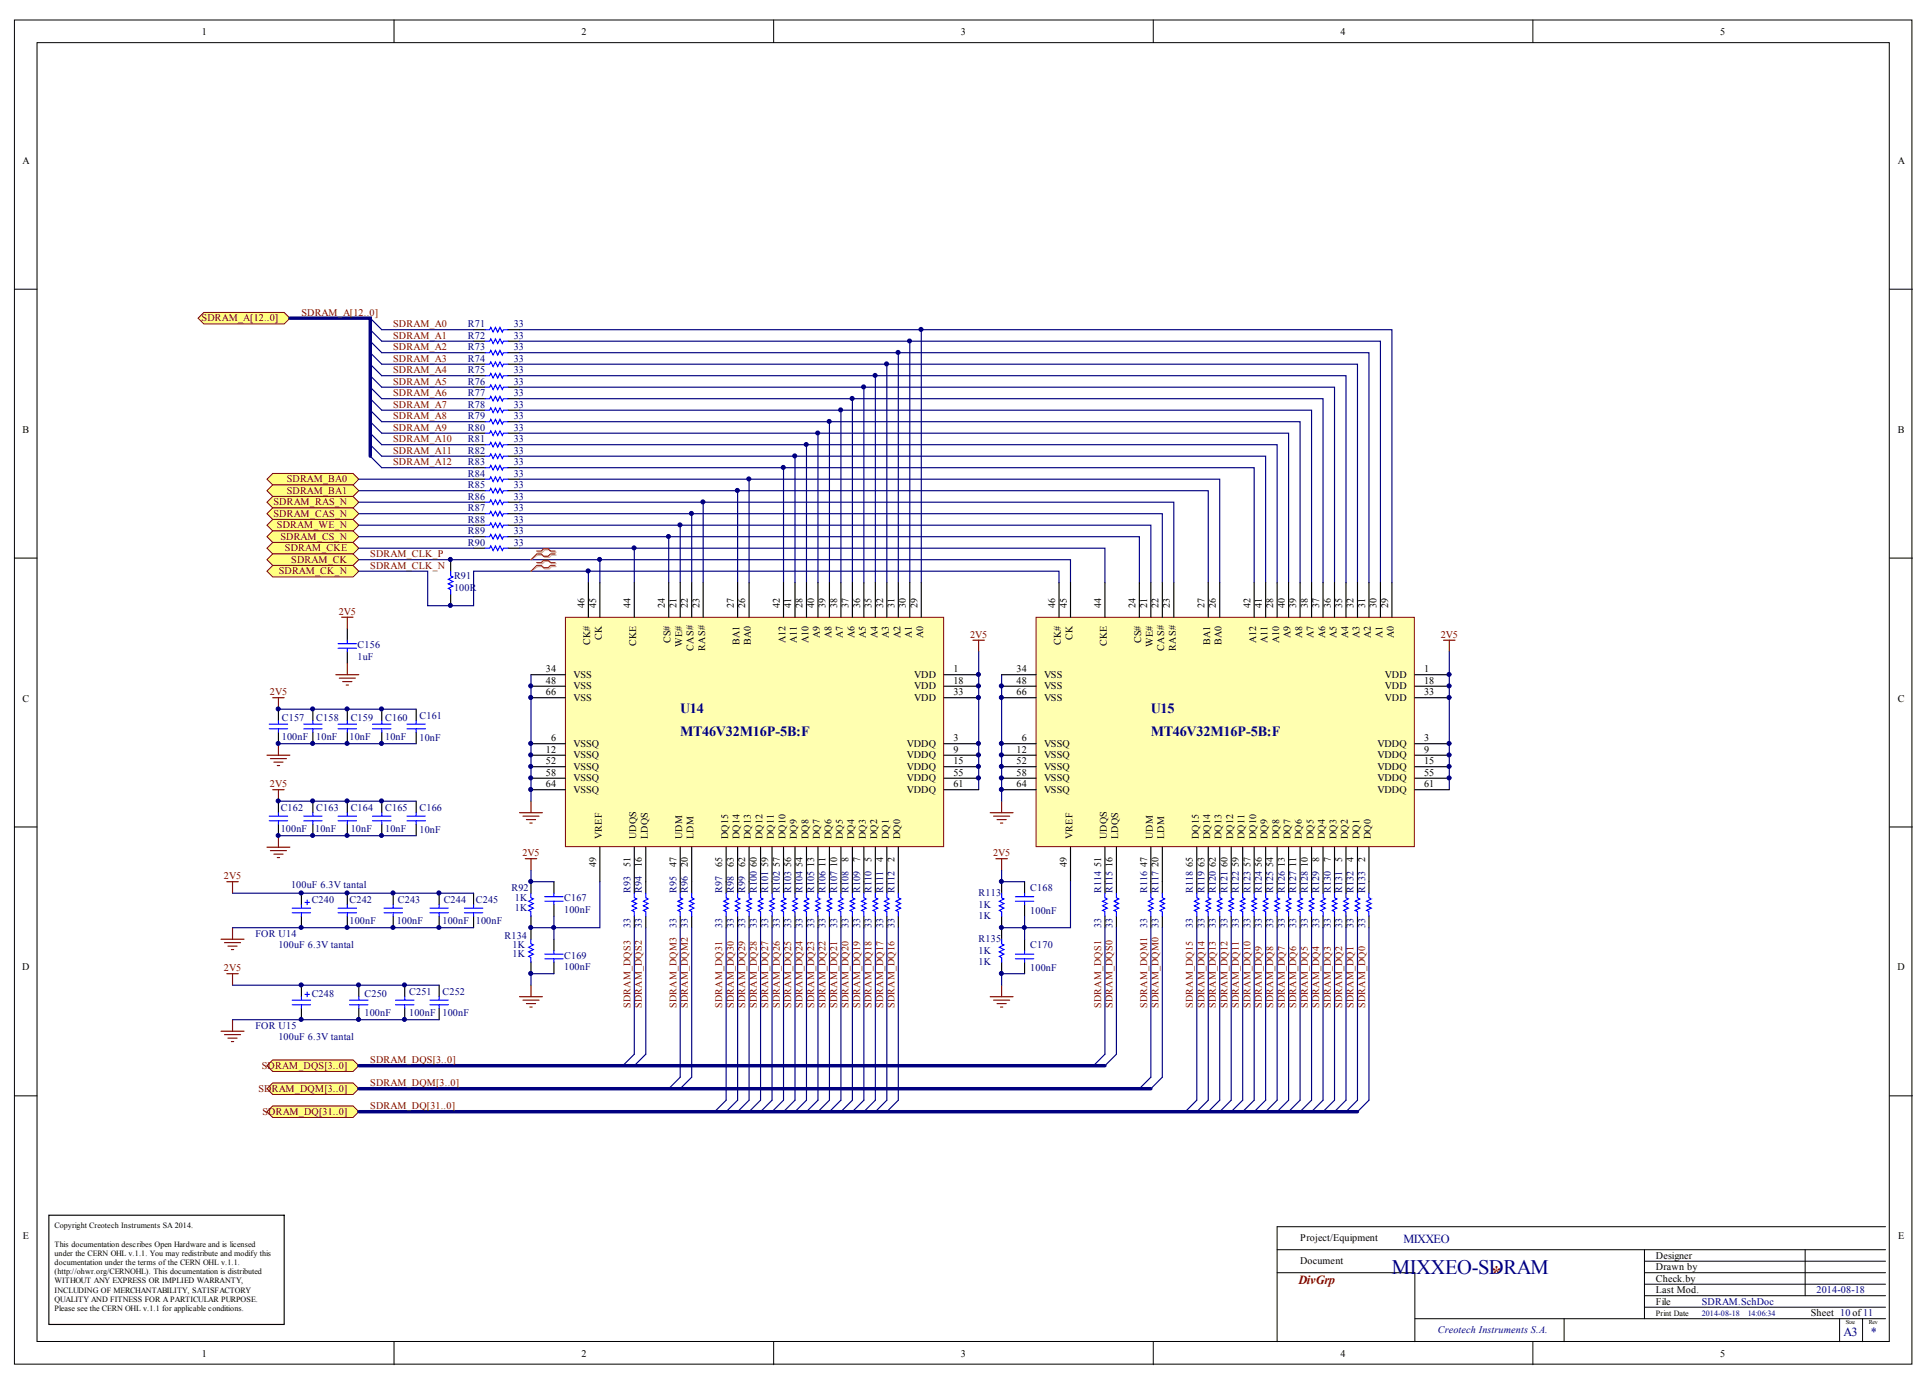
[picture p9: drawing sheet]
<svg xmlns="http://www.w3.org/2000/svg" width="283mm" height="203mm" viewBox="0 0 283 203" stroke-linecap="round" stroke-linejoin="round" font-family="sans-serif">
<defs><g id="words">
<g font-size="3" fill="#000080">
<text x="203.8" y="186.5">MI</text>
<text x="207.4" y="186.5">XXEO-SDRAM</text>
</g>
<text font-size="3" fill="#800000" x="218.2" y="187.4">*</text>
<g font-size="2.1" fill="#000080">
<text x="99.6" y="104.3">U14</text>
<text x="99.6" y="107.7">MT46V32M16P-5B:F</text>
<text x="168.5" y="104.3">U15</text>
<text x="168.5" y="107.7">MT46V32M16P-5B:F</text>
</g>
<g font-size="1.8" fill="#000080">
<text x="205.5" y="182">MIXXEO</text>
<text x="270" y="195.6">A3</text>
<text x="274" y="195.6">*</text>
</g>
<text font-size="1.8" fill="#800000" x="190.1" y="187.9">DivGrp</text>
<g font-size="1.5">
<text x="29.5" y="5.1">1</text>
<text x="85.1" y="5.1">2</text>
<text x="140.7" y="5.1">3</text>
<text x="196.3" y="5.1">4</text>
<text x="251.9" y="5.1">5</text>
<text x="3.3" y="24">A</text>
<text x="277.9" y="24">A</text>
<text x="3.3" y="63.3">B</text>
<text x="277.9" y="63.3">B</text>
<text x="85.6" y="89" transform="rotate(-90 85.6 89)">46</text>
<text x="87.3" y="89" transform="rotate(-90 87.3 89)">45</text>
<text x="92.3" y="89" transform="rotate(-90 92.3 89)">44</text>
<text x="97.4" y="89" transform="rotate(-90 97.4 89)">24</text>
<text x="99.1" y="89" transform="rotate(-90 99.1 89)">21</text>
<text x="100.7" y="89" transform="rotate(-90 100.7 89)">22</text>
<text x="102.4" y="89" transform="rotate(-90 102.4 89)">23</text>
<text x="107.5" y="89" transform="rotate(-90 107.5 89)">27</text>
<text x="109.1" y="89" transform="rotate(-90 109.1 89)">26</text>
<text x="114.2" y="89" transform="rotate(-90 114.2 89)">42</text>
<text x="115.9" y="89" transform="rotate(-90 115.9 89)">41</text>
<text x="117.5" y="89" transform="rotate(-90 117.5 89)">28</text>
<text x="119.2" y="89" transform="rotate(-90 119.2 89)">40</text>
<text x="120.9" y="89" transform="rotate(-90 120.9 89)">39</text>
<text x="122.6" y="89" transform="rotate(-90 122.6 89)">38</text>
<text x="124.3" y="89" transform="rotate(-90 124.3 89)">37</text>
<text x="125.9" y="89" transform="rotate(-90 125.9 89)">36</text>
<text x="127.6" y="89" transform="rotate(-90 127.6 89)">35</text>
<text x="129.3" y="89" transform="rotate(-90 129.3 89)">32</text>
<text x="131" y="89" transform="rotate(-90 131 89)">31</text>
<text x="132.7" y="89" transform="rotate(-90 132.7 89)">30</text>
<text x="134.4" y="89" transform="rotate(-90 134.4 89)">29</text>
<text x="154.5" y="89" transform="rotate(-90 154.5 89)">46</text>
<text x="156.2" y="89" transform="rotate(-90 156.2 89)">45</text>
<text x="161.2" y="89" transform="rotate(-90 161.2 89)">44</text>
<text x="166.3" y="89" transform="rotate(-90 166.3 89)">24</text>
<text x="168" y="89" transform="rotate(-90 168 89)">21</text>
<text x="169.7" y="89" transform="rotate(-90 169.7 89)">22</text>
<text x="171.3" y="89" transform="rotate(-90 171.3 89)">23</text>
<text x="176.4" y="89" transform="rotate(-90 176.4 89)">27</text>
<text x="178.1" y="89" transform="rotate(-90 178.1 89)">26</text>
<text x="183.1" y="89" transform="rotate(-90 183.1 89)">42</text>
<text x="184.8" y="89" transform="rotate(-90 184.8 89)">41</text>
<text x="186.5" y="89" transform="rotate(-90 186.5 89)">28</text>
<text x="188.1" y="89" transform="rotate(-90 188.1 89)">40</text>
<text x="189.8" y="89" transform="rotate(-90 189.8 89)">39</text>
<text x="191.5" y="89" transform="rotate(-90 191.5 89)">38</text>
<text x="193.2" y="89" transform="rotate(-90 193.2 89)">37</text>
<text x="194.9" y="89" transform="rotate(-90 194.9 89)">36</text>
<text x="196.6" y="89" transform="rotate(-90 196.6 89)">35</text>
<text x="198.2" y="89" transform="rotate(-90 198.2 89)">32</text>
<text x="199.9" y="89" transform="rotate(-90 199.9 89)">31</text>
<text x="201.6" y="89" transform="rotate(-90 201.6 89)">30</text>
<text x="203.3" y="89" transform="rotate(-90 203.3 89)">29</text>
<text x="86.4" y="94.4" transform="rotate(-90 86.4 94.4)">CK#</text>
<text x="88.1" y="93.6" transform="rotate(-90 88.1 93.6)">CK</text>
<text x="93.2" y="94.6" transform="rotate(-90 93.2 94.6)">CKE</text>
<text x="98.2" y="94.2" transform="rotate(-90 98.2 94.2)">CS#</text>
<text x="99.9" y="94.7" transform="rotate(-90 99.9 94.7)">WE#</text>
<text x="101.6" y="95.3" transform="rotate(-90 101.6 95.3)">CAS#</text>
<text x="103.3" y="95.3" transform="rotate(-90 103.3 95.3)">RAS#</text>
<text x="108.3" y="94.4" transform="rotate(-90 108.3 94.4)">BA1</text>
<text x="110" y="94.4" transform="rotate(-90 110 94.4)">BA0</text>
<text x="115" y="94.2" transform="rotate(-90 115 94.2)">A12</text>
<text x="116.7" y="94.2" transform="rotate(-90 116.7 94.2)">A11</text>
<text x="118.4" y="94.2" transform="rotate(-90 118.4 94.2)">A10</text>
<text x="120.1" y="93.4" transform="rotate(-90 120.1 93.4)">A9</text>
<text x="121.8" y="93.4" transform="rotate(-90 121.8 93.4)">A8</text>
<text x="123.4" y="93.4" transform="rotate(-90 123.4 93.4)">A7</text>
<text x="125.1" y="93.4" transform="rotate(-90 125.1 93.4)">A6</text>
<text x="126.8" y="93.4" transform="rotate(-90 126.8 93.4)">A5</text>
<text x="128.5" y="93.4" transform="rotate(-90 128.5 93.4)">A4</text>
<text x="130.2" y="93.4" transform="rotate(-90 130.2 93.4)">A3</text>
<text x="131.8" y="93.4" transform="rotate(-90 131.8 93.4)">A2</text>
<text x="133.5" y="93.4" transform="rotate(-90 133.5 93.4)">A1</text>
<text x="135.2" y="93.4" transform="rotate(-90 135.2 93.4)">A0</text>
<text x="155.4" y="94.4" transform="rotate(-90 155.4 94.4)">CK#</text>
<text x="157" y="93.6" transform="rotate(-90 157 93.6)">CK</text>
<text x="162.1" y="94.6" transform="rotate(-90 162.1 94.6)">CKE</text>
<text x="167.1" y="94.2" transform="rotate(-90 167.1 94.2)">CS#</text>
<text x="168.8" y="94.7" transform="rotate(-90 168.8 94.7)">WE#</text>
<text x="170.5" y="95.3" transform="rotate(-90 170.5 95.3)">CAS#</text>
<text x="172.2" y="95.3" transform="rotate(-90 172.2 95.3)">RAS#</text>
<text x="177.2" y="94.4" transform="rotate(-90 177.2 94.4)">BA1</text>
<text x="178.9" y="94.4" transform="rotate(-90 178.9 94.4)">BA0</text>
<text x="183.9" y="94.2" transform="rotate(-90 183.9 94.2)">A12</text>
<text x="185.6" y="94.2" transform="rotate(-90 185.6 94.2)">A11</text>
<text x="187.3" y="94.2" transform="rotate(-90 187.3 94.2)">A10</text>
<text x="189" y="93.4" transform="rotate(-90 189 93.4)">A9</text>
<text x="190.7" y="93.4" transform="rotate(-90 190.7 93.4)">A8</text>
<text x="192.4" y="93.4" transform="rotate(-90 192.4 93.4)">A7</text>
<text x="194" y="93.4" transform="rotate(-90 194 93.4)">A6</text>
<text x="195.7" y="93.4" transform="rotate(-90 195.7 93.4)">A5</text>
<text x="197.4" y="93.4" transform="rotate(-90 197.4 93.4)">A4</text>
<text x="199.1" y="93.4" transform="rotate(-90 199.1 93.4)">A3</text>
<text x="200.8" y="93.4" transform="rotate(-90 200.8 93.4)">A2</text>
<text x="202.5" y="93.4" transform="rotate(-90 202.5 93.4)">A1</text>
<text x="204.1" y="93.4" transform="rotate(-90 204.1 93.4)">A0</text>
<text x="79.9" y="98.4">34</text>
<text x="79.9" y="100.1">48</text>
<text x="79.9" y="101.8">66</text>
<text x="84" y="99.3">VSS</text>
<text x="84" y="100.9">VSS</text>
<text x="133.9" y="99.3">VDD</text>
<text x="133.9" y="100.9">VDD</text>
<text x="139.6" y="98.4">1</text>
<text x="139.6" y="100.1">18</text>
<text x="139.6" y="101.8">33</text>
<text x="148.9" y="98.4">34</text>
<text x="148.9" y="100.1">48</text>
<text x="148.9" y="101.8">66</text>
<text x="152.9" y="99.3">VSS</text>
<text x="152.9" y="100.9">VSS</text>
<text x="202.8" y="99.3">VDD</text>
<text x="202.8" y="100.9">VDD</text>
<text x="208.5" y="98.4">1</text>
<text x="208.5" y="100.1">18</text>
<text x="208.5" y="101.8">33</text>
<text x="3.3" y="102.7">C</text>
<text x="84" y="102.6">VSS</text>
<text x="133.9" y="102.6">VDD</text>
<text x="152.9" y="102.6">VSS</text>
<text x="202.8" y="102.6">VDD</text>
<text x="277.9" y="102.7">C</text>
<text x="79.9" y="110.2">12</text>
<text x="79.9" y="111.9">52</text>
<text x="79.9" y="113.6">58</text>
<text x="80.7" y="108.5">6</text>
<text x="84" y="109.4">VSSQ</text>
<text x="84" y="111">VSSQ</text>
<text x="84" y="112.7">VSSQ</text>
<text x="132.8" y="109.4">VDDQ</text>
<text x="132.8" y="111">VDDQ</text>
<text x="132.8" y="112.7">VDDQ</text>
<text x="139.6" y="108.5">3</text>
<text x="139.6" y="110.2">9</text>
<text x="139.6" y="111.9">15</text>
<text x="139.6" y="113.6">55</text>
<text x="148.9" y="110.2">12</text>
<text x="148.9" y="111.9">52</text>
<text x="148.9" y="113.6">58</text>
<text x="149.6" y="108.5">6</text>
<text x="152.9" y="109.4">VSSQ</text>
<text x="152.9" y="111">VSSQ</text>
<text x="152.9" y="112.7">VSSQ</text>
<text x="201.7" y="109.4">VDDQ</text>
<text x="201.7" y="111">VDDQ</text>
<text x="201.7" y="112.7">VDDQ</text>
<text x="208.5" y="108.5">3</text>
<text x="208.5" y="110.2">9</text>
<text x="208.5" y="111.9">15</text>
<text x="208.5" y="113.6">55</text>
<text x="79.9" y="115.2">64</text>
<text x="84" y="114.4">VSSQ</text>
<text x="84" y="116.1">VSSQ</text>
<text x="132.8" y="114.4">VDDQ</text>
<text x="132.8" y="116.1">VDDQ</text>
<text x="139.6" y="115.2">61</text>
<text x="148.9" y="115.2">64</text>
<text x="152.9" y="114.4">VSSQ</text>
<text x="152.9" y="116.1">VSSQ</text>
<text x="201.7" y="114.4">VDDQ</text>
<text x="201.7" y="116.1">VDDQ</text>
<text x="208.5" y="115.2">61</text>
<text x="88.1" y="122.9" transform="rotate(-90 88.1 122.9)">VREF</text>
<text x="93.2" y="122.9" transform="rotate(-90 93.2 122.9)">UDQS</text>
<text x="94.8" y="122.9" transform="rotate(-90 94.8 122.9)">LDQS</text>
<text x="99.9" y="122.9" transform="rotate(-90 99.9 122.9)">UDM</text>
<text x="101.6" y="122.9" transform="rotate(-90 101.6 122.9)">LDM</text>
<text x="106.6" y="122.9" transform="rotate(-90 106.6 122.9)">DQ15</text>
<text x="108.3" y="122.9" transform="rotate(-90 108.3 122.9)">DQ14</text>
<text x="110" y="122.9" transform="rotate(-90 110 122.9)">DQ13</text>
<text x="111.7" y="122.9" transform="rotate(-90 111.7 122.9)">DQ12</text>
<text x="113.3" y="122.9" transform="rotate(-90 113.3 122.9)">DQ11</text>
<text x="115" y="122.9" transform="rotate(-90 115 122.9)">DQ10</text>
<text x="116.7" y="122.9" transform="rotate(-90 116.7 122.9)">DQ9</text>
<text x="118.4" y="122.9" transform="rotate(-90 118.4 122.9)">DQ8</text>
<text x="120.1" y="122.9" transform="rotate(-90 120.1 122.9)">DQ7</text>
<text x="121.7" y="122.9" transform="rotate(-90 121.7 122.9)">DQ6</text>
<text x="123.4" y="122.9" transform="rotate(-90 123.4 122.9)">DQ5</text>
<text x="125.1" y="122.9" transform="rotate(-90 125.1 122.9)">DQ4</text>
<text x="126.8" y="122.9" transform="rotate(-90 126.8 122.9)">DQ3</text>
<text x="128.5" y="122.9" transform="rotate(-90 128.5 122.9)">DQ2</text>
<text x="130.2" y="122.9" transform="rotate(-90 130.2 122.9)">DQ1</text>
<text x="131.8" y="122.9" transform="rotate(-90 131.8 122.9)">DQ0</text>
<text x="157" y="122.9" transform="rotate(-90 157 122.9)">VREF</text>
<text x="162.1" y="122.9" transform="rotate(-90 162.1 122.9)">UDQS</text>
<text x="163.8" y="122.9" transform="rotate(-90 163.8 122.9)">LDQS</text>
<text x="168.8" y="122.9" transform="rotate(-90 168.8 122.9)">UDM</text>
<text x="170.5" y="122.9" transform="rotate(-90 170.5 122.9)">LDM</text>
<text x="175.5" y="122.9" transform="rotate(-90 175.5 122.9)">DQ15</text>
<text x="177.2" y="122.9" transform="rotate(-90 177.2 122.9)">DQ14</text>
<text x="178.9" y="122.9" transform="rotate(-90 178.9 122.9)">DQ13</text>
<text x="180.6" y="122.9" transform="rotate(-90 180.6 122.9)">DQ12</text>
<text x="182.3" y="122.9" transform="rotate(-90 182.3 122.9)">DQ11</text>
<text x="183.9" y="122.9" transform="rotate(-90 183.9 122.9)">DQ10</text>
<text x="185.6" y="122.9" transform="rotate(-90 185.6 122.9)">DQ9</text>
<text x="187.3" y="122.9" transform="rotate(-90 187.3 122.9)">DQ8</text>
<text x="189" y="122.9" transform="rotate(-90 189 122.9)">DQ7</text>
<text x="190.7" y="122.9" transform="rotate(-90 190.7 122.9)">DQ6</text>
<text x="192.3" y="122.9" transform="rotate(-90 192.3 122.9)">DQ5</text>
<text x="194" y="122.9" transform="rotate(-90 194 122.9)">DQ4</text>
<text x="195.7" y="122.9" transform="rotate(-90 195.7 122.9)">DQ3</text>
<text x="197.4" y="122.9" transform="rotate(-90 197.4 122.9)">DQ2</text>
<text x="199.1" y="122.9" transform="rotate(-90 199.1 122.9)">DQ1</text>
<text x="200.8" y="122.9" transform="rotate(-90 200.8 122.9)">DQ0</text>
<text x="87.3" y="126.9" transform="rotate(-90 87.3 126.9)">49</text>
<text x="92.3" y="126.9" transform="rotate(-90 92.3 126.9)">51</text>
<text x="94" y="126.9" transform="rotate(-90 94 126.9)">16</text>
<text x="99.1" y="126.9" transform="rotate(-90 99.1 126.9)">47</text>
<text x="100.7" y="126.9" transform="rotate(-90 100.7 126.9)">20</text>
<text x="105.8" y="126.9" transform="rotate(-90 105.8 126.9)">65</text>
<text x="107.5" y="126.9" transform="rotate(-90 107.5 126.9)">63</text>
<text x="109.1" y="126.9" transform="rotate(-90 109.1 126.9)">62</text>
<text x="110.8" y="126.9" transform="rotate(-90 110.8 126.9)">60</text>
<text x="112.5" y="126.9" transform="rotate(-90 112.5 126.9)">59</text>
<text x="114.2" y="126.9" transform="rotate(-90 114.2 126.9)">57</text>
<text x="115.9" y="126.9" transform="rotate(-90 115.9 126.9)">56</text>
<text x="117.5" y="126.9" transform="rotate(-90 117.5 126.9)">54</text>
<text x="119.2" y="126.9" transform="rotate(-90 119.2 126.9)">13</text>
<text x="120.9" y="126.9" transform="rotate(-90 120.9 126.9)">11</text>
<text x="122.6" y="126.9" transform="rotate(-90 122.6 126.9)">10</text>
<text x="124.3" y="126.1" transform="rotate(-90 124.3 126.1)">8</text>
<text x="125.9" y="126.1" transform="rotate(-90 125.9 126.1)">7</text>
<text x="127.6" y="126.1" transform="rotate(-90 127.6 126.1)">5</text>
<text x="129.3" y="126.1" transform="rotate(-90 129.3 126.1)">4</text>
<text x="131" y="126.1" transform="rotate(-90 131 126.1)">2</text>
<text x="156.2" y="126.9" transform="rotate(-90 156.2 126.9)">49</text>
<text x="161.2" y="126.9" transform="rotate(-90 161.2 126.9)">51</text>
<text x="162.9" y="126.9" transform="rotate(-90 162.9 126.9)">16</text>
<text x="168" y="126.9" transform="rotate(-90 168 126.9)">47</text>
<text x="169.7" y="126.9" transform="rotate(-90 169.7 126.9)">20</text>
<text x="174.7" y="126.9" transform="rotate(-90 174.7 126.9)">65</text>
<text x="176.4" y="126.9" transform="rotate(-90 176.4 126.9)">63</text>
<text x="178.1" y="126.9" transform="rotate(-90 178.1 126.9)">62</text>
<text x="179.7" y="126.9" transform="rotate(-90 179.7 126.9)">60</text>
<text x="181.4" y="126.9" transform="rotate(-90 181.4 126.9)">59</text>
<text x="183.1" y="126.9" transform="rotate(-90 183.1 126.9)">57</text>
<text x="184.8" y="126.9" transform="rotate(-90 184.8 126.9)">56</text>
<text x="186.5" y="126.9" transform="rotate(-90 186.5 126.9)">54</text>
<text x="188.1" y="126.9" transform="rotate(-90 188.1 126.9)">13</text>
<text x="189.8" y="126.9" transform="rotate(-90 189.8 126.9)">11</text>
<text x="191.5" y="126.9" transform="rotate(-90 191.5 126.9)">10</text>
<text x="193.2" y="126.1" transform="rotate(-90 193.2 126.1)">8</text>
<text x="194.9" y="126.1" transform="rotate(-90 194.9 126.1)">7</text>
<text x="196.6" y="126.1" transform="rotate(-90 196.6 126.1)">5</text>
<text x="198.2" y="126.1" transform="rotate(-90 198.2 126.1)">4</text>
<text x="199.9" y="126.1" transform="rotate(-90 199.9 126.1)">2</text>
<text x="3.2" y="142.1">D</text>
<text x="277.9" y="142.1">D</text>
<text x="3.3" y="181.4">E</text>
<text x="190.4" y="181.8">Project/Equipment</text>
<text x="190.4" y="185.1">Document</text>
<text x="242.5" y="184.3">Designer</text>
<text x="242.5" y="186">Drawn by</text>
<text x="278" y="181.4">E</text>
<text x="242.5" y="191">File</text>
<text x="242.5" y="187.6">Check.by</text>
<text x="242.5" y="189.3">Last Mod.</text>
<text x="265.2" y="192.7">Sheet 10 of11</text>
<text x="29.5" y="198.6">1</text>
<text x="85.1" y="198.6">2</text>
<text x="140.7" y="198.6">3</text>
<text x="196.3" y="198.6">4</text>
<text x="251.9" y="198.6">5</text>
</g>
<g font-size="1.5" fill="#800000">
<text x="29.5" y="47.1">SDRAM_A[12..0]</text>
<text x="44.1" y="46.2">SDRAM_A[12..0]</text>
<text x="57.6" y="47.9">SDRAM_A0</text>
<text x="57.6" y="49.6">SDRAM_A1</text>
<text x="57.6" y="51.3">SDRAM_A2</text>
<text x="57.6" y="53">SDRAM_A3</text>
<text x="57.6" y="54.6">SDRAM_A4</text>
<text x="57.6" y="56.3">SDRAM_A5</text>
<text x="57.6" y="58">SDRAM_A6</text>
<text x="57.6" y="59.7">SDRAM_A7</text>
<text x="57.6" y="61.4">SDRAM_A8</text>
<text x="57.6" y="63.1">SDRAM_A9</text>
<text x="57.6" y="64.7">SDRAM_A10</text>
<text x="42" y="70.6">SDRAM_BA0</text>
<text x="57.6" y="66.4">SDRAM_A11</text>
<text x="57.6" y="68.1">SDRAM_A12</text>
<text x="40.1" y="74">SDRAM_RAS_N</text>
<text x="40.1" y="75.7">SDRAM_CAS_N</text>
<text x="40.6" y="77.4">SDRAM_WE_N</text>
<text x="42" y="72.3">SDRAM_BA1</text>
<text x="41.1" y="79">SDRAM_CS_N</text>
<text x="41.7" y="80.7">SDRAM_CKE</text>
<text x="42.7" y="82.4">SDRAM_CK</text>
<text x="54.2" y="81.6">SDRAM_CLK_P</text>
<text x="54.2" y="83.3">SDRAM_CLK_N</text>
<text x="40.8" y="84.1">SDRAM_CK_N</text>
<text x="49.6" y="90">2V5</text>
<text x="142.1" y="93.4">2V5</text>
<text x="211" y="93.4">2V5</text>
<text x="39.5" y="101.8">2V5</text>
<text x="39.5" y="115.2">2V5</text>
<text x="76.5" y="125.3">2V5</text>
<text x="145.4" y="125.3">2V5</text>
<text x="32.8" y="128.7">2V5</text>
<text x="32.8" y="142.2">2V5</text>
<text x="92.3" y="147.6" transform="rotate(-90 92.3 147.6)">SDRAM_DQS3</text>
<text x="94" y="147.6" transform="rotate(-90 94 147.6)">SDRAM_DQS2</text>
<text x="99.1" y="147.6" transform="rotate(-90 99.1 147.6)">SDRAM_DQM3</text>
<text x="100.7" y="147.6" transform="rotate(-90 100.7 147.6)">SDRAM_DQM2</text>
<text x="105.8" y="147.6" transform="rotate(-90 105.8 147.6)">SDRAM_DQ31</text>
<text x="107.5" y="147.6" transform="rotate(-90 107.5 147.6)">SDRAM_DQ30</text>
<text x="109.1" y="147.6" transform="rotate(-90 109.1 147.6)">SDRAM_DQ29</text>
<text x="110.8" y="147.6" transform="rotate(-90 110.8 147.6)">SDRAM_DQ28</text>
<text x="112.5" y="147.6" transform="rotate(-90 112.5 147.6)">SDRAM_DQ27</text>
<text x="114.2" y="147.6" transform="rotate(-90 114.2 147.6)">SDRAM_DQ26</text>
<text x="115.9" y="147.6" transform="rotate(-90 115.9 147.6)">SDRAM_DQ25</text>
<text x="117.5" y="147.6" transform="rotate(-90 117.5 147.6)">SDRAM_DQ24</text>
<text x="119.2" y="147.6" transform="rotate(-90 119.2 147.6)">SDRAM_DQ23</text>
<text x="120.9" y="147.6" transform="rotate(-90 120.9 147.6)">SDRAM_DQ22</text>
<text x="122.6" y="147.6" transform="rotate(-90 122.6 147.6)">SDRAM_DQ21</text>
<text x="124.3" y="147.6" transform="rotate(-90 124.3 147.6)">SDRAM_DQ20</text>
<text x="125.9" y="147.6" transform="rotate(-90 125.9 147.6)">SDRAM_DQ19</text>
<text x="127.6" y="147.6" transform="rotate(-90 127.6 147.6)">SDRAM_DQ18</text>
<text x="129.3" y="147.6" transform="rotate(-90 129.3 147.6)">SDRAM_DQ17</text>
<text x="131" y="147.6" transform="rotate(-90 131 147.6)">SDRAM_DQ16</text>
<text x="161.2" y="147.6" transform="rotate(-90 161.2 147.6)">SDRAM_DQS1</text>
<text x="162.9" y="147.6" transform="rotate(-90 162.9 147.6)">SDRAM_DQS0</text>
<text x="168" y="147.6" transform="rotate(-90 168 147.6)">SDRAM_DQM1</text>
<text x="169.7" y="147.6" transform="rotate(-90 169.7 147.6)">SDRAM_DQM0</text>
<text x="174.7" y="147.6" transform="rotate(-90 174.7 147.6)">SDRAM_DQ15</text>
<text x="176.4" y="147.6" transform="rotate(-90 176.4 147.6)">SDRAM_DQ14</text>
<text x="178.1" y="147.6" transform="rotate(-90 178.1 147.6)">SDRAM_DQ13</text>
<text x="179.7" y="147.6" transform="rotate(-90 179.7 147.6)">SDRAM_DQ12</text>
<text x="181.4" y="147.6" transform="rotate(-90 181.4 147.6)">SDRAM_DQ11</text>
<text x="183.1" y="147.6" transform="rotate(-90 183.1 147.6)">SDRAM_DQ10</text>
<text x="184.8" y="147.6" transform="rotate(-90 184.8 147.6)">SDRAM_DQ9</text>
<text x="186.5" y="147.6" transform="rotate(-90 186.5 147.6)">SDRAM_DQ8</text>
<text x="188.1" y="147.6" transform="rotate(-90 188.1 147.6)">SDRAM_DQ7</text>
<text x="189.8" y="147.6" transform="rotate(-90 189.8 147.6)">SDRAM_DQ6</text>
<text x="191.5" y="147.6" transform="rotate(-90 191.5 147.6)">SDRAM_DQ5</text>
<text x="193.2" y="147.6" transform="rotate(-90 193.2 147.6)">SDRAM_DQ4</text>
<text x="194.9" y="147.6" transform="rotate(-90 194.9 147.6)">SDRAM_DQ3</text>
<text x="196.6" y="147.6" transform="rotate(-90 196.6 147.6)">SDRAM_DQ2</text>
<text x="198.2" y="147.6" transform="rotate(-90 198.2 147.6)">SDRAM_DQ1</text>
<text x="199.9" y="147.6" transform="rotate(-90 199.9 147.6)">SDRAM_DQ0</text>
<text x="54.2" y="155.7">SDRAM_DQS[3..0]</text>
<text x="37.9" y="159.9">SDRAM_DQM[3..0]</text>
<text x="38.4" y="156.5">SDRAM_DQS[3..0]</text>
<text x="54.2" y="159">SDRAM_DQM[3..0]</text>
<text x="38.4" y="163.2">SDRAM_DQ[31..0]</text>
<text x="54.2" y="162.4">SDRAM_DQ[31..0]</text>
</g>
<g font-size="1.5" fill="#000080">
<text x="68.5" y="47.9">R71</text>
<text x="75.2" y="47.9">33</text>
<text x="68.5" y="49.6">R72</text>
<text x="68.5" y="51.3">R73</text>
<text x="68.5" y="53">R74</text>
<text x="75.2" y="49.6">33</text>
<text x="75.2" y="51.3">33</text>
<text x="75.2" y="53">33</text>
<text x="68.5" y="54.6">R75</text>
<text x="68.5" y="56.3">R76</text>
<text x="68.5" y="58">R77</text>
<text x="68.5" y="59.7">R78</text>
<text x="75.2" y="54.6">33</text>
<text x="75.2" y="56.3">33</text>
<text x="75.2" y="58">33</text>
<text x="75.2" y="59.7">33</text>
<text x="68.5" y="61.4">R79</text>
<text x="68.5" y="63.1">R80</text>
<text x="68.5" y="64.7">R81</text>
<text x="75.2" y="61.4">33</text>
<text x="75.2" y="63.1">33</text>
<text x="75.2" y="64.7">33</text>
<text x="68.5" y="66.4">R82</text>
<text x="68.5" y="68.1">R83</text>
<text x="68.5" y="69.8">R84</text>
<text x="68.5" y="71.5">R85</text>
<text x="75.2" y="66.4">33</text>
<text x="75.2" y="68.1">33</text>
<text x="75.2" y="69.8">33</text>
<text x="75.2" y="71.5">33</text>
<text x="68.5" y="73.2">R86</text>
<text x="68.5" y="74.8">R87</text>
<text x="68.5" y="76.5">R88</text>
<text x="75.2" y="73.2">33</text>
<text x="75.2" y="74.8">33</text>
<text x="75.2" y="76.5">33</text>
<text x="68.5" y="78.2">R89</text>
<text x="68.5" y="79.9">R90</text>
<text x="75.2" y="78.2">33</text>
<text x="75.2" y="79.9">33</text>
<text x="66.5" y="86.5">100R</text>
<text x="66.5" y="84.8">R91</text>
<text x="52.4" y="94.9">C156</text>
<text x="52.4" y="96.6">1uF</text>
<text x="41.3" y="105.5">C157</text>
<text x="46.3" y="105.5">C158</text>
<text x="51.4" y="105.5">C159</text>
<text x="56.4" y="105.5">C160</text>
<text x="61.5" y="105.3">C161</text>
<text x="41.3" y="108.3">100nF</text>
<text x="46.3" y="108.3">10nF</text>
<text x="51.2" y="108.3">10nF</text>
<text x="56.4" y="108.3">10nF</text>
<text x="61.5" y="108.5">10nF</text>
<text x="41.1" y="118.8">C162</text>
<text x="46.3" y="118.8">C163</text>
<text x="51.4" y="118.8">C164</text>
<text x="56.4" y="118.8">C165</text>
<text x="61.5" y="118.8">C166</text>
<text x="41.1" y="121.8">100nF</text>
<text x="46.2" y="121.8">10nF</text>
<text x="51.4" y="121.8">10nF</text>
<text x="56.4" y="121.8">10nF</text>
<text x="61.5" y="122">10nF</text>
<text x="42.6" y="130.1">100uF 6.3V tantal</text>
<text x="74.9" y="130.4">R92</text>
<text x="75.4" y="131.9">1K</text>
<text x="82.6" y="131.9">C167</text>
<text x="92.3" y="130.8" transform="rotate(-90 92.3 130.8)">R93</text>
<text x="94" y="130.8" transform="rotate(-90 94 130.8)">R94</text>
<text x="99.1" y="130.8" transform="rotate(-90 99.1 130.8)">R95</text>
<text x="100.7" y="130.8" transform="rotate(-90 100.7 130.8)">R96</text>
<text x="105.8" y="130.8" transform="rotate(-90 105.8 130.8)">R97</text>
<text x="107.5" y="130.8" transform="rotate(-90 107.5 130.8)">R98</text>
<text x="109.1" y="130.8" transform="rotate(-90 109.1 130.8)">R99</text>
<text x="110.8" y="130.8" transform="rotate(-90 110.8 130.8)">R100</text>
<text x="112.5" y="130.8" transform="rotate(-90 112.5 130.8)">R101</text>
<text x="114.2" y="130.8" transform="rotate(-90 114.2 130.8)">R102</text>
<text x="115.9" y="130.8" transform="rotate(-90 115.9 130.8)">R103</text>
<text x="117.5" y="130.8" transform="rotate(-90 117.5 130.8)">R104</text>
<text x="119.2" y="130.8" transform="rotate(-90 119.2 130.8)">R105</text>
<text x="120.9" y="130.8" transform="rotate(-90 120.9 130.8)">R106</text>
<text x="122.6" y="130.8" transform="rotate(-90 122.6 130.8)">R107</text>
<text x="124.3" y="130.8" transform="rotate(-90 124.3 130.8)">R108</text>
<text x="125.9" y="130.8" transform="rotate(-90 125.9 130.8)">R109</text>
<text x="127.6" y="130.8" transform="rotate(-90 127.6 130.8)">R110</text>
<text x="129.3" y="130.8" transform="rotate(-90 129.3 130.8)">R111</text>
<text x="131" y="130.8" transform="rotate(-90 131 130.8)">R112</text>
<text x="143.3" y="131.2">R113</text>
<text x="150.9" y="130.4">C168</text>
<text x="161.2" y="130.8" transform="rotate(-90 161.2 130.8)">R114</text>
<text x="162.9" y="130.8" transform="rotate(-90 162.9 130.8)">R115</text>
<text x="168" y="130.8" transform="rotate(-90 168 130.8)">R116</text>
<text x="169.7" y="130.8" transform="rotate(-90 169.7 130.8)">R117</text>
<text x="174.7" y="130.8" transform="rotate(-90 174.7 130.8)">R118</text>
<text x="176.4" y="130.8" transform="rotate(-90 176.4 130.8)">R119</text>
<text x="178.1" y="130.8" transform="rotate(-90 178.1 130.8)">R120</text>
<text x="179.7" y="130.8" transform="rotate(-90 179.7 130.8)">R121</text>
<text x="181.4" y="130.8" transform="rotate(-90 181.4 130.8)">R122</text>
<text x="183.1" y="130.8" transform="rotate(-90 183.1 130.8)">R123</text>
<text x="184.8" y="130.8" transform="rotate(-90 184.8 130.8)">R124</text>
<text x="186.5" y="130.8" transform="rotate(-90 186.5 130.8)">R125</text>
<text x="188.1" y="130.8" transform="rotate(-90 188.1 130.8)">R126</text>
<text x="189.8" y="130.8" transform="rotate(-90 189.8 130.8)">R127</text>
<text x="191.5" y="130.8" transform="rotate(-90 191.5 130.8)">R128</text>
<text x="193.2" y="130.8" transform="rotate(-90 193.2 130.8)">R129</text>
<text x="194.9" y="130.8" transform="rotate(-90 194.9 130.8)">R130</text>
<text x="196.6" y="130.8" transform="rotate(-90 196.6 130.8)">R131</text>
<text x="198.2" y="130.8" transform="rotate(-90 198.2 130.8)">R132</text>
<text x="199.9" y="130.8" transform="rotate(-90 199.9 130.8)">R133</text>
<text x="37.4" y="137.1">FOR U14</text>
<text x="45.7" y="132.3">C240</text>
<text x="51.2" y="135.3">100nF</text>
<text x="51.2" y="132.3">C242</text>
<text x="58.1" y="135.3">100nF</text>
<text x="58.3" y="132.3">C243</text>
<text x="64.8" y="135.3">100nF 100nF</text>
<text x="65" y="132.3">C244</text>
<text x="69.7" y="132.3">C245</text>
<text x="73.9" y="137.5">R134</text>
<text x="75.4" y="133.4">1K</text>
<text x="82.6" y="133.6">100nF</text>
<text x="92.3" y="135.8" transform="rotate(-90 92.3 135.8)">33</text>
<text x="94" y="135.8" transform="rotate(-90 94 135.8)">33</text>
<text x="99.1" y="135.8" transform="rotate(-90 99.1 135.8)">33</text>
<text x="100.7" y="135.8" transform="rotate(-90 100.7 135.8)">33</text>
<text x="105.8" y="135.8" transform="rotate(-90 105.8 135.8)">33</text>
<text x="107.5" y="135.8" transform="rotate(-90 107.5 135.8)">33</text>
<text x="109.1" y="135.8" transform="rotate(-90 109.1 135.8)">33</text>
<text x="110.8" y="135.8" transform="rotate(-90 110.8 135.8)">33</text>
<text x="112.5" y="135.8" transform="rotate(-90 112.5 135.8)">33</text>
<text x="114.2" y="135.8" transform="rotate(-90 114.2 135.8)">33</text>
<text x="115.9" y="135.8" transform="rotate(-90 115.9 135.8)">33</text>
<text x="117.5" y="135.8" transform="rotate(-90 117.5 135.8)">33</text>
<text x="119.2" y="135.8" transform="rotate(-90 119.2 135.8)">33</text>
<text x="120.9" y="135.8" transform="rotate(-90 120.9 135.8)">33</text>
<text x="122.6" y="135.8" transform="rotate(-90 122.6 135.8)">33</text>
<text x="124.3" y="135.8" transform="rotate(-90 124.3 135.8)">33</text>
<text x="125.9" y="135.8" transform="rotate(-90 125.9 135.8)">33</text>
<text x="127.6" y="135.8" transform="rotate(-90 127.6 135.8)">33</text>
<text x="129.3" y="135.8" transform="rotate(-90 129.3 135.8)">33</text>
<text x="131" y="135.8" transform="rotate(-90 131 135.8)">33</text>
<text x="143.3" y="134.6">1K</text>
<text x="143.3" y="132.9">1K</text>
<text x="143.3" y="138">R135</text>
<text x="150.9" y="133.8">100nF</text>
<text x="161.2" y="135.8" transform="rotate(-90 161.2 135.8)">33</text>
<text x="162.9" y="135.8" transform="rotate(-90 162.9 135.8)">33</text>
<text x="168" y="135.8" transform="rotate(-90 168 135.8)">33</text>
<text x="169.7" y="135.8" transform="rotate(-90 169.7 135.8)">33</text>
<text x="174.7" y="135.8" transform="rotate(-90 174.7 135.8)">33</text>
<text x="176.4" y="135.8" transform="rotate(-90 176.4 135.8)">33</text>
<text x="178.1" y="135.8" transform="rotate(-90 178.1 135.8)">33</text>
<text x="179.7" y="135.8" transform="rotate(-90 179.7 135.8)">33</text>
<text x="181.4" y="135.8" transform="rotate(-90 181.4 135.8)">33</text>
<text x="183.1" y="135.8" transform="rotate(-90 183.1 135.8)">33</text>
<text x="184.8" y="135.8" transform="rotate(-90 184.8 135.8)">33</text>
<text x="186.5" y="135.8" transform="rotate(-90 186.5 135.8)">33</text>
<text x="188.1" y="135.8" transform="rotate(-90 188.1 135.8)">33</text>
<text x="189.8" y="135.8" transform="rotate(-90 189.8 135.8)">33</text>
<text x="191.5" y="135.8" transform="rotate(-90 191.5 135.8)">33</text>
<text x="193.2" y="135.8" transform="rotate(-90 193.2 135.8)">33</text>
<text x="194.9" y="135.8" transform="rotate(-90 194.9 135.8)">33</text>
<text x="196.6" y="135.8" transform="rotate(-90 196.6 135.8)">33</text>
<text x="198.2" y="135.8" transform="rotate(-90 198.2 135.8)">33</text>
<text x="199.9" y="135.8" transform="rotate(-90 199.9 135.8)">33</text>
<text x="40.8" y="138.8">100uF 6.3V tantal</text>
<text x="75.1" y="140.2">1K</text>
<text x="75.1" y="138.8">1K</text>
<text x="82.6" y="142">100nF</text>
<text x="82.6" y="140.3">C169</text>
<text x="143.3" y="141.3">1K</text>
<text x="143.3" y="139.7">1K</text>
<text x="150.9" y="142.2">100nF</text>
<text x="150.9" y="138.8">C170</text>
<text x="45.7" y="145.9">C248</text>
<text x="53.4" y="148.8">100nF</text>
<text x="53.4" y="145.9">C250</text>
<text x="59.9" y="148.8">100nF 100nF</text>
<text x="59.9" y="145.7">C251</text>
<text x="64.8" y="145.7">C252</text>
<text x="37.4" y="150.6">FOR U15</text>
<text x="40.8" y="152.3">100uF 6.3V tantal</text>
<text x="249.2" y="191">SDRAM.SchDoc</text>
<text x="266" y="189.3">2014-08-18</text>
<text x="210.6" y="195.2">Creotech Instruments S.A.</text>
</g>
<g font-size="1.2">
<text x="8" y="179.8">Copyright Creotech Instruments SA 2014.</text>
<text x="8" y="182.5">This documentation describes Open Hardware and is licensed</text>
<text x="8" y="183.8">under the CERN OHL v.1.1. You may redistribute and modify this</text>
<text x="8" y="185.2">documentation under the terms of the CERN OHL v.1.1.</text>
<text x="8" y="186.5">(http://ohwr.org/CERNOHL). This documentation is distributed</text>
<text x="8" y="187.9">WITHOUT ANY EXPRESS OR IMPLIED WARRANTY,</text>
<text x="8" y="189.2">INCLUDING OF MERCHANTABILITY, SATISFACTORY</text>
<text x="8" y="190.6">QUALITY AND FITNESS FOR A PARTICULAR PURPOSE.</text>
<text x="8" y="191.9">Please see the CERN OHL v.1.1 for applicable conditions.</text>
<text x="242.5" y="192.6">Print Date</text>
</g>
<g font-size="1.2" fill="#000080">
<text x="249.2" y="192.6">2014-08-18</text>
<text x="255.9" y="192.6">14:06:34</text>
</g>
<g font-size=".9">
<text x="270.3" y="193.8">Size</text>
<text x="273.7" y="193.8">Rev</text>
</g>
</g></defs>
<g fill="#fff" stroke="#000" stroke-width=".15">
<path d="M2.1 2.9h277.9v196.8h-277.9z"/>
<path d="M5.4 6.2h271.3v190.2h-271.3z"/>
</g>
<g fill="none" stroke="#000" stroke-width=".15">
<path d="M57.7 2.9v3.3M113.3 2.9v3.3M168.9 2.9v3.3M224.5 2.9v3.3M2.1 42.3h3.3M276.8 42.3h3.3M2.1 81.7h3.3M276.8 81.7h3.3M2.1 121.1h3.3M276.8 121.1h3.3M2.1 160.4h3.3M276.1 179.6h-89.1v16.8"/>
<path d="M276.8 160.4h3.3M57.7 196.5v3.3M113.3 196.5v3.3M168.9 196.5v3.3M187 186.3h20.2v10.1M187 183h89.1M207.2 193.1h68.9M224.5 196.5v3.3M229.1 193.1v3.3M240.8 183v10.1M240.8 184.6h35.3M240.8 186.3h35.3"/>
<path d="M240.8 188h35.3M240.8 189.7h35.3M240.8 191.4h35.3M264.4 183v6.7M269.4 193.1v3.3M272.8 193.1v3.3"/>
</g>
<g fill="none" stroke="#000" stroke-width=".17">
<path d="M69.4 48.3h1.6M69.4 50h1.6M69.4 51.6h1.6M69.4 53.3h1.6M69.4 55h1.6M69.4 56.7h1.6M69.4 58.4h1.6M74.4 48.3h1.7M74.4 50h1.7M74.4 51.6h1.7M74.4 53.3h1.7M74.4 55h1.7"/>
<path d="M74.4 56.7h1.7M74.4 58.4h1.7M69.4 60.1h1.6M69.4 61.7h1.6M69.4 63.4h1.6M69.4 65.1h1.6M69.4 66.8h1.6M69.4 68.5h1.6M69.4 70.2h1.6M69.4 71.8h1.6M69.4 73.5h1.6M69.4 75.2h1.6"/>
<path d="M69.4 76.9h1.6M69.4 78.6h1.6M74.4 60.1h1.7M74.4 61.7h1.7M74.4 63.4h1.7M74.4 65.1h1.7M74.4 66.8h1.7M74.4 68.5h1.7M74.4 70.2h1.7M74.4 71.8h1.7M74.4 73.5h1.7M74.4 75.2h1.7"/>
<path d="M74.4 76.9h1.7M74.4 78.6h1.7M66 81.9v1.7M66 87v1.7M69.4 80.3h1.6M74.4 80.3h1.7M7.2 177.9h34.4v16h-34.4z"/>
</g>
<g fill="none" stroke="#000080" stroke-width=".17">
<path d="M54.2 46.6l1.7 1.7h13.5M54.2 48.3l1.7 1.7h13.5M54.2 50l1.7 1.6h13.5M54.2 51.6l1.7 1.7h13.5M54.2 53.3l1.7 1.7h13.5M54.2 55l1.7 1.7h13.5M54.2 56.7l1.7 1.7h13.5M54.2 58.4l1.7 1.7h13.5M76.1 48.3h127.7v37M76.1 50h126.1v35.3M76.1 51.6h124.4v33.7M76.1 53.3h122.7v32"/>
<path d="M76.1 55h121v30.3M76.1 56.7h119.3v28.6M76.1 58.4h117.6v26.9M124.8 58.4v26.9M126.5 56.7v28.6M128.2 55v30.3M129.9 53.3v32M131.6 51.6v33.7M133.2 50v35.3M134.9 48.3v37M54.2 60.1l1.7 1.6h13.5M54.2 61.7l1.7 1.7h13.5"/>
<path d="M54.2 63.4l1.7 1.7h13.5M54.2 65.1l1.7 1.7h13.5M54.2 66.8l1.7 1.7h13.5M76.1 60.1h116v25.2M76.1 61.7h114.3v23.6M76.1 63.4h112.6v21.9M76.1 65.1h110.9v20.2M76.1 66.8h109.2v18.5M76.1 68.5h107.6v16.8M76.1 70.2h102.5v15.1M76.1 71.8h100.8v13.5M76.1 73.5h95.8v11.8"/>
<path d="M76.1 75.2h94.1v10.1M76.1 76.9h92.4v8.4M76.1 78.6h90.8v6.7M97.9 78.6v6.7M99.6 76.9v8.4M101.3 75.2v10.1M103 73.5v11.8M108 71.8v13.5M109.7 70.2v15.1M114.7 68.5v16.8M116.4 66.8v18.5M118.1 65.1v20.2"/>
<path d="M119.8 63.4v21.9M121.5 61.7v23.6M123.1 60.1v25.2M76.1 80.3h85.7v5M86.2 83.6v1.7M87.8 81.9v3.4M92.9 80.3v5"/>
</g>
<g fill="none" stroke="#00f" stroke-width=".17">
<path d="M71 48.3h.7l.2-.4 .3 .7 .3-.7 .4 .7 .3-.7 .4 .7 .1-.3h.7M71 50h.7l.2-.4 .3 .7 .3-.7 .4 .7 .3-.7 .4 .7 .1-.3h.7M71 51.6h.7l.2-.3 .3 .7 .3-.7 .4 .7 .3-.7 .4 .7 .1-.4h.7M71 53.3h.7l.2-.3 .3 .7 .3-.7 .4 .7 .3-.7 .4 .7 .1-.4h.7M71 55h.7l.2-.3 .3 .6 .3-.6 .4 .6 .3-.6 .4 .6 .1-.3h.7M71 56.7h.7l.2-.4 .3 .7 .3-.7 .4 .7 .3-.7 .4 .7 .1-.3h.7M71 58.4h.7l.2-.4 .3 .7 .3-.7 .4 .7 .3-.7 .4 .7 .1-.3h.7M71 60.1h.7l.2-.4 .3 .7 .3-.7 .4 .7 .3-.7 .4 .7 .1-.3h.7M71 61.7h.7l.2-.3 .3 .7 .3-.7 .4 .7 .3-.7 .4 .7 .1-.4h.7M71 63.4h.7l.2-.3 .3 .7 .3-.7 .4 .7 .3-.7 .4 .7 .1-.4h.7M71 65.1h.7l.2-.3 .3 .6 .3-.6 .4 .6 .3-.6 .4 .6 .1-.3h.7M71 66.8h.7l.2-.4 .3 .7 .3-.7 .4 .7 .3-.7 .4 .7 .1-.3h.7"/>
<path d="M71 68.5h.7l.2-.4 .3 .7 .3-.7 .4 .7 .3-.7 .4 .7 .1-.3h.7M71 70.2h.7l.2-.4 .3 .7 .3-.7 .4 .7 .3-.7 .4 .7 .1-.3h.7M71 71.8h.7l.2-.3 .3 .7 .3-.7 .4 .7 .3-.7 .4 .7 .1-.4h.7M71 73.5h.7l.2-.3 .3 .7 .3-.7 .4 .7 .3-.7 .4 .7 .1-.4h.7M71 75.2h.7l.2-.3 .3 .6 .3-.6 .4 .6 .3-.6 .4 .6 .1-.3h.7M71 76.9h.7l.2-.3 .3 .6 .3-.6 .4 .6 .3-.6 .4 .6 .1-.3h.7M71 78.6h.7l.2-.4 .3 .7 .3-.7 .4 .7 .3-.7 .4 .7 .1-.3h.7M66 83.6v.7l.3 .2-.6 .3 .6 .3-.6 .4 .6 .3-.6 .3 .3 .2v.7M71 80.3h.7l.2-.4 .3 .7 .3-.7 .4 .7 .3-.7 .4 .7 .1-.3h.7"/>
</g>
<path d="M29.8 45.7h11.8l.9 .9-.9 .8h-11.8l-.8-.8z" fill-rule="evenodd" fill="#ffff80" stroke="#800000" stroke-width=".15"/>
<path d="M42.5 46.6h11.7v20.2" fill="none" stroke="#000080" stroke-width=".5"/>
<g fill="#ffff80" stroke="#800000" stroke-width=".15">
<path d="M39.9 69.3h11.8l.8 .9-.8 .8h-11.8l-.8-.8z" fill-rule="evenodd"/>
<path d="M39.9 71h11.8l.8 .8-.8 .9h-11.8l-.8-.9z" fill-rule="evenodd"/>
<path d="M39.9 72.7h11.8l.8 .8-.8 .9h-11.8l-.8-.9z" fill-rule="evenodd"/>
<path d="M39.9 74.4h11.8l.8 .8-.8 .8h-11.8l-.8-.8z" fill-rule="evenodd"/>
<path d="M39.9 76h11.8l.8 .9-.8 .8h-11.8l-.8-.8z" fill-rule="evenodd"/>
<path d="M39.9 77.7h11.8l.8 .9-.8 .8h-11.8l-.8-.8z" fill-rule="evenodd"/>
<path d="M39.9 79.4h11.8l.8 .9-.8 .8h-11.8l-.8-.8z" fill-rule="evenodd"/>
<path d="M39.9 81.1h11.8l.8 .8-.8 .9h-11.8l-.8-.9z" fill-rule="evenodd"/>
<path d="M39.9 82.8h11.8l.8 .8-.8 .9h-11.8l-.8-.9z" fill-rule="evenodd"/>
</g>
<g fill="none" stroke="#000080" stroke-width=".17">
<path d="M52.5 70.2h16.9M52.5 71.8h16.9M52.5 73.5h16.9M52.5 75.2h16.9M52.5 76.9h16.9M52.5 78.6h16.9M52.5 81.9h104.3v3.4M52.5 83.6h10.1v5.1h6.8v-5.1h85.7v1.7M52.5 80.3h16.9M77.8 98.8v18.5M143.3 95.4v20.2M146.7 98.8v18.5"/>
<path d="M212.2 95.4v20.2M106.3 135.8v25.3l-1.6 1.7M108 135.8v25.3l-1.7 1.7M109.7 135.8v25.3l-1.7 1.7M111.4 135.8v25.3l-1.7 1.7M113.1 135.8v25.3l-1.7 1.7M114.7 135.8v25.3l-1.6 1.7M116.4 135.8v25.3l-1.7 1.7M118.1 135.8v25.3l-1.7 1.7M119.8 135.8v25.3l-1.7 1.7M121.5 135.8v25.3l-1.7 1.7M123.1 135.8v25.3l-1.6 1.7"/>
<path d="M124.8 135.8v25.3l-1.7 1.7M126.5 135.8v25.3l-1.7 1.7M128.2 135.8v25.3l-1.7 1.7M129.9 135.8v25.3l-1.7 1.7M131.6 135.8v25.3l-1.7 1.7M175.3 135.8v25.3l-1.7 1.7M176.9 135.8v25.3l-1.6 1.7M178.6 135.8v25.3l-1.7 1.7M180.3 135.8v25.3l-1.7 1.7M182 135.8v25.3l-1.7 1.7M183.7 135.8v25.3l-1.7 1.7M185.3 135.8v25.3l-1.6 1.7"/>
<path d="M187 135.8v25.3l-1.7 1.7M188.7 135.8v25.3l-1.7 1.7M190.4 135.8v25.3l-1.7 1.7M192.1 135.8v25.3l-1.7 1.7M193.7 135.8v25.3l-1.6 1.7M195.4 135.8v25.3l-1.7 1.7M197.1 135.8v25.3l-1.7 1.7M198.8 135.8v25.3l-1.7 1.7M200.5 135.8v25.3l-1.7 1.7"/>
</g>
<g fill="none" stroke="#800000" stroke-width=".17">
<path d="M142.5 93.7h1.7M143.3 93.7v1.7M211.4 93.7h1.7M212.2 93.7v1.7M76.1 119h3.3M76.6 119.5h2.3M77.1 120h1.3M77.8 117.3v1.7M145 119h3.4M145.5 119.5h2.4M146 120h1.4M146.7 117.3v1.7"/>
<path d="M77.6 120.5h.3M146.5 120.5h.3"/>
</g>
<g fill="none" stroke="#000" stroke-width=".17">
<path d="M92.9 129.1v1.7M92.9 134.1v1.7M94.6 129.1v1.7M94.6 134.1v1.7M99.6 129.1v1.7M99.6 134.1v1.7M101.3 129.1v1.7M101.3 134.1v1.7M106.3 129.1v1.7M106.3 134.1v1.7M108 129.1v1.7M108 134.1v1.7"/>
<path d="M109.7 129.1v1.7M109.7 134.1v1.7M111.4 129.1v1.7M111.4 134.1v1.7M113.1 129.1v1.7M113.1 134.1v1.7M114.7 129.1v1.7M114.7 134.1v1.7M116.4 129.1v1.7M116.4 134.1v1.7M118.1 129.1v1.7M118.1 134.1v1.7"/>
<path d="M119.8 129.1v1.7M119.8 134.1v1.7M121.5 129.1v1.7M121.5 134.1v1.7M123.1 129.1v1.7M123.1 134.1v1.7M124.8 129.1v1.7M124.8 134.1v1.7M126.5 129.1v1.7M126.5 134.1v1.7M128.2 129.1v1.7M128.2 134.1v1.7"/>
<path d="M129.9 129.1v1.7M129.9 134.1v1.7M131.6 129.1v1.7M131.6 134.1v1.7M161.8 129.1v1.7M161.8 134.1v1.7M163.5 129.1v1.7M163.5 134.1v1.7M168.5 129.1v1.7M168.5 134.1v1.7M170.2 129.1v1.7M170.2 134.1v1.7"/>
<path d="M175.3 129.1v1.7M175.3 134.1v1.7M176.9 129.1v1.7M176.9 134.1v1.7M178.6 129.1v1.7M178.6 134.1v1.7M180.3 129.1v1.7M180.3 134.1v1.7M182 129.1v1.7M182 134.1v1.7M183.7 129.1v1.7M183.7 134.1v1.7"/>
<path d="M185.3 129.1v1.7M185.3 134.1v1.7M187 129.1v1.7M187 134.1v1.7M188.7 129.1v1.7M188.7 134.1v1.7M190.4 129.1v1.7M190.4 134.1v1.7M192.1 129.1v1.7M192.1 134.1v1.7M193.7 129.1v1.7M193.7 134.1v1.7"/>
<path d="M195.4 129.1v1.7M195.4 134.1v1.7M197.1 129.1v1.7M197.1 134.1v1.7M198.8 129.1v1.7M198.8 134.1v1.7M200.5 129.1v1.7M200.5 134.1v1.7"/>
</g>
<g fill="none" stroke="#00f" stroke-width=".17">
<path d="M92.9 130.8v.6l.3 .2-.6 .3 .6 .4-.6 .3 .6 .4-.6 .3 .3 .2v.6M94.6 130.8v.6l.3 .2-.7 .3 .7 .4-.7 .3 .7 .4-.7 .3 .4 .2v.6M99.6 130.8v.6l.3 .2-.6 .3 .6 .4-.6 .3 .6 .4-.6 .3 .3 .2v.6M101.3 130.8v.6l.3 .2-.6 .3 .6 .4-.6 .3 .6 .4-.6 .3 .3 .2v.6M106.3 130.8v.6l.4 .2-.7 .3 .7 .4-.7 .3 .7 .4-.7 .3 .3 .2v.6M108 130.8v.6l.4 .2-.7 .3 .7 .4-.7 .3 .7 .4-.7 .3 .3 .2v.6M109.7 130.8v.6l.3 .2-.6 .3 .6 .4-.6 .3 .6 .4-.6 .3 .3 .2v.6M111.4 130.8v.6l.3 .2-.7 .3 .7 .4-.7 .3 .7 .4-.7 .3 .4 .2v.6M113.1 130.8v.6l.3 .2-.7 .3 .7 .4-.7 .3 .7 .4-.7 .3 .4 .2v.6M114.7 130.8v.6l.4 .2-.7 .3 .7 .4-.7 .3 .7 .4-.7 .3 .3 .2v.6M116.4 130.8v.6l.4 .2-.7 .3 .7 .4-.7 .3 .7 .4-.7 .3 .3 .2v.6M118.1 130.8v.6l.3 .2-.6 .3 .6 .4-.6 .3 .6 .4-.6 .3 .3 .2v.6"/>
<path d="M119.8 130.8v.6l.3 .2-.7 .3 .7 .4-.7 .3 .7 .4-.7 .3 .4 .2v.6M121.5 130.8v.6l.3 .2-.7 .3 .7 .4-.7 .3 .7 .4-.7 .3 .4 .2v.6M123.1 130.8v.6l.4 .2-.7 .3 .7 .4-.7 .3 .7 .4-.7 .3 .3 .2v.6M124.8 130.8v.6l.4 .2-.7 .3 .7 .4-.7 .3 .7 .4-.7 .3 .3 .2v.6M126.5 130.8v.6l.3 .2-.6 .3 .6 .4-.6 .3 .6 .4-.6 .3 .3 .2v.6M128.2 130.8v.6l.3 .2-.6 .3 .6 .4-.6 .3 .6 .4-.6 .3 .3 .2v.6M129.9 130.8v.6l.3 .2-.7 .3 .7 .4-.7 .3 .7 .4-.7 .3 .4 .2v.6M131.6 130.8v.6l.3 .2-.7 .3 .7 .4-.7 .3 .7 .4-.7 .3 .4 .2v.6M161.8 130.8v.6l.3 .2-.6 .3 .6 .4-.6 .3 .6 .4-.6 .3 .3 .2v.6M163.5 130.8v.6l.3 .2-.6 .3 .6 .4-.6 .3 .6 .4-.6 .3 .3 .2v.6M168.5 130.8v.6l.4 .2-.7 .3 .7 .4-.7 .3 .7 .4-.7 .3 .3 .2v.6M170.2 130.8v.6l.4 .2-.7 .3 .7 .4-.7 .3 .7 .4-.7 .3 .3 .2v.6"/>
<path d="M175.3 130.8v.6l.3 .2-.7 .3 .7 .4-.7 .3 .7 .4-.7 .3 .4 .2v.6M176.9 130.8v.6l.4 .2-.7 .3 .7 .4-.7 .3 .7 .4-.7 .3 .3 .2v.6M178.6 130.8v.6l.4 .2-.7 .3 .7 .4-.7 .3 .7 .4-.7 .3 .3 .2v.6M180.3 130.8v.6l.3 .2-.6 .3 .6 .4-.6 .3 .6 .4-.6 .3 .3 .2v.6M182 130.8v.6l.3 .2-.7 .3 .7 .4-.7 .3 .7 .4-.7 .3 .4 .2v.6M183.7 130.8v.6l.3 .2-.7 .3 .7 .4-.7 .3 .7 .4-.7 .3 .4 .2v.6M185.3 130.8v.6l.4 .2-.7 .3 .7 .4-.7 .3 .7 .4-.7 .3 .3 .2v.6M187 130.8v.6l.4 .2-.7 .3 .7 .4-.7 .3 .7 .4-.7 .3 .3 .2v.6M188.7 130.8v.6l.3 .2-.6 .3 .6 .4-.6 .3 .6 .4-.6 .3 .3 .2v.6M190.4 130.8v.6l.3 .2-.6 .3 .6 .4-.6 .3 .6 .4-.6 .3 .3 .2v.6M192.1 130.8v.6l.3 .2-.7 .3 .7 .4-.7 .3 .7 .4-.7 .3 .4 .2v.6M193.7 130.8v.6l.4 .2-.7 .3 .7 .4-.7 .3 .7 .4-.7 .3 .3 .2v.6"/>
<path d="M195.4 130.8v.6l.4 .2-.7 .3 .7 .4-.7 .3 .7 .4-.7 .3 .3 .2v.6M197.1 130.8v.6l.3 .2-.6 .3 .6 .4-.6 .3 .6 .4-.6 .3 .3 .2v.6M198.8 130.8v.6l.3 .2-.6 .3 .6 .4-.6 .3 .6 .4-.6 .3 .3 .2v.6M200.5 130.8v.6l.3 .2-.7 .3 .7 .4-.7 .3 .7 .4-.7 .3 .4 .2v.6"/>
</g>
<path d="M39.9 161.9h11.8l.8 .9-.8 .8h-11.8l-.8-.8z" fill-rule="evenodd" fill="#ffff80" stroke="#800000" stroke-width=".15"/>
<path d="M52.5 162.8h146.3" fill="none" stroke="#000080" stroke-width=".5"/>
<g fill="#ffff80" stroke="#800000" stroke-width=".15">
<path d="M39.9 158.5h11.8l.8 .9-.8 .8h-11.8l-.8-.8z" fill-rule="evenodd"/>
<path d="M39.9 155.2h11.8l.8 .8-.8 .9h-11.8l-.8-.9z" fill-rule="evenodd"/>
</g>
<g fill="none" stroke="#000080" stroke-width=".17">
<path d="M40.8 117.3h20.1M40.8 103.8h20.1M40.8 108.9h20.1M34.1 130.8h35.3M34.1 135.8h35.3M40.8 122.3h20.1M92.9 135.8v18.5l-1.7 1.7M94.6 135.8v18.5l-1.7 1.7M99.6 135.8v21.9l-1.7 1.7M101.3 135.8v21.9l-1.7 1.7M161.8 135.8v18.5l-1.7 1.7M163.5 135.8v18.5l-1.7 1.7"/>
<path d="M168.5 135.8v21.9l-1.6 1.7M170.2 135.8v21.9l-1.7 1.7M34.1 144.2h30.2M34.1 149.3h30.2"/>
</g>
<path d="M52.5 156h109.3M52.5 159.4h116" fill="none" stroke="#000080" stroke-width=".5"/>
<g fill="none" stroke="#800000" stroke-width=".17">
<path d="M49.2 98.8h3.3M49.7 99.3h2.3M50 90.4h1.7M50.2 99.8h1.3M50.9 90.4v1.6M50.9 97.1v1.7M39.1 110.6h3.4M39.6 111.1h2.4M39.9 115.6h1.7M39.9 102.1h1.7M40.1 111.6h1.3M40.6 112.1h.3"/>
<path d="M40.8 102.1v1.7M40.8 108.9v1.7M40.8 115.6v1.7M50.7 100.3h.3M32.4 137.5h3.3M32.9 138h2.3M33.2 129.1h1.7M33.4 138.5h1.3M33.9 139h.3M34.1 129.1v1.7M34.1 135.8v1.7M39.1 124h3.4"/>
<path d="M39.6 124.5h2.4M40.1 125h1.3M40.6 125.5h.3M40.8 122.3v1.7M76.9 125.7h1.7M77.8 125.7v1.7M145.8 125.7h1.7M146.7 125.7v1.7M32.4 151h3.3M32.9 151.5h2.3M33.2 142.5h1.7M33.4 152h1.3"/>
<path d="M33.9 152.5h.3M34.1 142.5v1.7M34.1 149.3v1.7M76.1 145.9h3.3M76.6 146.4h2.3M77.1 146.9h1.3M77.6 147.4h.3M77.8 144.2v1.7M145 145.9h3.4M145.5 146.4h2.4M146 146.9h1.4M146.5 147.4h.3"/>
<path d="M146.7 144.2v1.7"/>
</g>
<g fill="none" stroke="#000" stroke-width=".17">
<path d="M50.9 92v1.7M50.9 95.4v1.7M40.8 103.8v1.7M40.8 107.2v1.7M40.8 117.3v1.7M45.8 103.8v1.7M45.8 107.2v1.7M45.8 117.3v1.7M50.9 103.8v1.7M50.9 107.2v1.7M50.9 117.3v1.7M55.9 103.8v1.7"/>
<path d="M55.9 107.2v1.7M55.9 117.3v1.7M60.9 103.8v1.7M60.9 107.2v1.7M60.9 117.3v1.7M40.8 120.7v1.6M44.1 130.8v1.6M44.1 134.1v1.7M45.8 120.7v1.6M50.9 120.7v1.6M50.9 130.8v1.6M50.9 134.1v1.7"/>
<path d="M55.9 120.7v1.6M57.6 130.8v1.6M57.6 134.1v1.7M60.9 120.7v1.6M64.3 130.8v1.6M64.3 134.1v1.7M69.4 130.8v1.6M69.4 134.1v1.7M77.8 129.1v1.7M77.8 134.1v3.4M81.1 129.1v1.7M81.1 132.4v1.7"/>
<path d="M81.1 137.5v1.7M146.7 129.1v1.7M146.7 134.1v3.4M150 129.1v1.7M150 132.4v1.7M150 137.5v1.7M44.1 144.2v1.7M44.1 147.6v1.7M52.5 144.2v1.7M52.5 147.6v1.7M59.3 144.2v1.7M59.3 147.6v1.7"/>
<path d="M64.3 144.2v1.7M64.3 147.6v1.7M77.8 140.9v1.6M81.1 140.9v1.6M146.7 140.9v1.6M150 140.9v1.6"/>
</g>
<g fill="none" stroke="#00f" stroke-width=".17">
<path d="M49.5 94.2h2.7M49.5 94.9h2.7M50.9 93.7v.5M50.9 94.9v.5M39.4 119.5h2.7M39.4 106h2.7M39.4 106.7h2.7M40.8 105.5v.5M40.8 106.7v.5M40.8 119v.5M44.5 119.5h2.7M44.5 106h2.7"/>
<path d="M44.5 106.7h2.7M45.8 105.5v.5M45.8 106.7v.5M45.8 119v.5M49.5 119.5h2.7M49.5 106h2.7M49.5 106.7h2.7M50.9 105.5v.5M50.9 106.7v.5M50.9 119v.5M54.6 119.5h2.7M54.6 106h2.7"/>
<path d="M54.6 106.7h2.7M55.9 105.5v.5M55.9 106.7v.5M55.9 119v.5M59.6 119.5h2.7M59.6 106h2.7M59.6 106.7h2.7M60.9 105.5v.5M60.9 106.7v.5M60.9 119v.5M39.4 120.2h2.7M40.8 120.2v.5"/>
<path d="M42.8 133h2.7M42.8 133.6h2.7M44.1 132.4v.6M44.1 133.6v.5M44.5 120.2h2.7M44.6 132.1h.7M45 131.8v.6M45.8 120.2v.5M49.5 120.2h2.7M49.5 133h2.7M49.5 133.6h2.7M50.9 120.2v.5"/>
<path d="M50.9 132.4v.6M50.9 133.6v.5M54.6 120.2h2.7M55.9 120.2v.5M56.2 133h2.7M56.2 133.6h2.7M57.6 132.4v.6M57.6 133.6v.5M59.6 120.2h2.7M60.9 120.2v.5M63 133h2.7M63 133.6h2.7"/>
<path d="M64.3 132.4v.6M64.3 133.6v.5M68 133h2.7M68 133.6h2.7M69.4 132.4v.6M69.4 133.6v.5M77.8 130.8v.6l.3 .2-.7 .3 .7 .4-.7 .3 .7 .4-.7 .3 .4 .2v.6M77.8 137.5v.7l.3 .1-.7 .4 .7 .3-.7 .4 .7 .3-.7 .3 .4 .2v.7M79.8 131.3h2.7M79.8 131.9h2.7M79.8 139.7h2.7M81.1 130.8v.5"/>
<path d="M81.1 131.9v.5M81.1 139.2v.5M146.7 130.8v.6l.3 .2-.7 .3 .7 .4-.7 .3 .7 .4-.7 .3 .4 .2v.6M146.7 137.5v.7l.3 .1-.7 .4 .7 .3-.7 .4 .7 .3-.7 .3 .4 .2v.7M148.7 131.3h2.7M148.7 131.9h2.7M148.7 139.7h2.7M150 130.8v.5M150 131.9v.5M150 139.2v.5M42.8 146.4h2.7M42.8 147.1h2.7"/>
<path d="M44.1 145.9v.5M44.1 147.1v.5M44.6 145.6h.7M45 145.2v.7M51.2 146.4h2.7M51.2 147.1h2.7M52.5 145.9v.5M52.5 147.1v.5M57.9 146.4h2.7M57.9 147.1h2.7M59.3 145.9v.5M59.3 147.1v.5"/>
<path d="M63 146.4h2.7M63 147.1h2.7M64.3 145.9v.5M64.3 147.1v.5M79.8 140.4h2.7M81.1 140.4v.5M148.7 140.4h2.7M150 140.4v.5"/>
</g>
<path d="M82.8 90.4h55.4v33.5h-55.4z" fill="#ffffb0" stroke="#800000" stroke-width=".15"/>
<g fill="none" stroke="#000" stroke-width=".17">
<path d="M77.8 98.8h5M86.2 85.3v5.1M87.8 85.3v5.1M92.9 85.3v5.1M97.9 85.3v5.1M99.6 85.3v5.1M101.3 85.3v5.1M103 85.3v5.1M108 85.3v5.1M109.7 85.3v5.1M114.7 85.3v5.1M116.4 85.3v5.1"/>
<path d="M118.1 85.3v5.1M119.8 85.3v5.1M121.5 85.3v5.1M123.1 85.3v5.1M124.8 85.3v5.1M126.5 85.3v5.1M128.2 85.3v5.1M129.9 85.3v5.1M131.6 85.3v5.1M133.2 85.3v5.1M134.9 85.3v5.1M138.3 98.8h5"/>
<path d="M77.8 100.5h5M77.8 102.1h5M77.8 108.9h5M77.8 110.6h5M77.8 112.2h5M77.8 113.9h5M77.8 115.6h5M138.3 100.5h5M138.3 102.1h5M138.3 108.9h5M138.3 110.6h5M138.3 112.2h5"/>
<path d="M138.3 113.9h5M138.3 115.6h5M87.8 124v5.1M92.9 124v5.1M94.6 124v5.1M99.6 124v5.1M101.3 124v5.1M106.3 124v5.1M108 124v5.1M109.7 124v5.1M111.4 124v5.1M113.1 124v5.1"/>
<path d="M114.7 124v5.1M116.4 124v5.1M118.1 124v5.1M119.8 124v5.1M121.5 124v5.1M123.1 124v5.1M124.8 124v5.1M126.5 124v5.1M128.2 124v5.1M129.9 124v5.1M131.6 124v5.1"/>
</g>
<path d="M151.7 90.4h55.4v33.5h-55.4z" fill="#ffffb0" stroke="#800000" stroke-width=".15"/>
<g fill="none" stroke="#000" stroke-width=".17">
<path d="M146.7 98.8h5M155.1 85.3v5.1M156.8 85.3v5.1M161.8 85.3v5.1M166.9 85.3v5.1M168.5 85.3v5.1M170.2 85.3v5.1M171.9 85.3v5.1M176.9 85.3v5.1M178.6 85.3v5.1M183.7 85.3v5.1M185.3 85.3v5.1"/>
<path d="M187 85.3v5.1M188.7 85.3v5.1M190.4 85.3v5.1M192.1 85.3v5.1M193.7 85.3v5.1M195.4 85.3v5.1M197.1 85.3v5.1M198.8 85.3v5.1M200.5 85.3v5.1M202.2 85.3v5.1M203.8 85.3v5.1M207.2 98.8h5"/>
<path d="M146.7 100.5h5M146.7 102.1h5M146.7 108.9h5M146.7 110.6h5M146.7 112.2h5M146.7 113.9h5M146.7 115.6h5M207.2 100.5h5M207.2 102.1h5M207.2 108.9h5M207.2 110.6h5M207.2 112.2h5"/>
<path d="M207.2 113.9h5M207.2 115.6h5M156.8 124v5.1M161.8 124v5.1M163.5 124v5.1M168.5 124v5.1M170.2 124v5.1M175.3 124v5.1M176.9 124v5.1M178.6 124v5.1M180.3 124v5.1M182 124v5.1"/>
<path d="M183.7 124v5.1M185.3 124v5.1M187 124v5.1M188.7 124v5.1M190.4 124v5.1M192.1 124v5.1M193.7 124v5.1M195.4 124v5.1M197.1 124v5.1M198.8 124v5.1M200.5 124v5.1"/>
</g>
<path d="M78.8 82.5h.6l.4-.3h.6l.4 .3h.7M78.8 82.9h.6l.4 .4h.6l.4-.4h.7M78.8 80.8h.6l.4-.3h.6l.4 .3h.7M78.8 81.3h.6l.4 .3h.6l.4-.3h.7" fill="none" stroke="#d0a3a3" stroke-width=".17"/>
<path d="M78.8 82.9l-1 .7M78.8 81.3l-1 .6" fill="none" stroke="#d0a3a3" stroke-width=".15"/>
<path d="M78.6 82.4h.7l.3-.4h.7l.3 .4h.7M78.6 82.8h.7l.3 .3h.7l.3-.3h.7M78.6 80.7h.7l.3-.4h.7l.3 .4h.7M78.6 81.1h.7l.3 .3h.7l.3-.3h.7" fill="none" stroke="#f00" stroke-width=".17"/>
<path d="M78.6 82.8l-.8 .8M78.6 81.1l-.8 .8" fill="none" stroke="#f00" stroke-width=".15"/>
<path d="M77.8 127.4v1.7h3.3M81.1 134.1v3.4M87.8 129.1v6.7h-10M146.7 127.4v1.7h3.3M150 134.1v3.4M156.8 129.1v6.7h-10.1M81.1 142.5h-3.3v1.7M150 142.5h-3.3v1.7" fill="none" stroke="#000080" stroke-width=".17"/>
<g fill="#000080" stroke="#000080" stroke-width=".15">
<circle cx="40.7" cy="122.3" r=".29"/>
<circle cx="40.7" cy="117.3" r=".29"/>
<circle cx="40.7" cy="108.8" r=".29"/>
<circle cx="40.7" cy="103.8" r=".29"/>
<circle cx="44.1" cy="149.2" r=".29"/>
<circle cx="44.1" cy="144.2" r=".29"/>
<circle cx="44.1" cy="135.8" r=".29"/>
<circle cx="44.1" cy="130.7" r=".3"/>
<circle cx="45.8" cy="122.3" r=".29"/>
<circle cx="45.8" cy="117.3" r=".29"/>
<circle cx="45.8" cy="108.8" r=".29"/>
<circle cx="45.8" cy="103.8" r=".29"/>
<circle cx="50.8" cy="135.8" r=".29"/>
<circle cx="50.8" cy="130.7" r=".3"/>
<circle cx="50.8" cy="122.3" r=".29"/>
<circle cx="50.8" cy="117.3" r=".29"/>
<circle cx="50.8" cy="108.8" r=".29"/>
<circle cx="50.8" cy="103.8" r=".29"/>
<circle cx="52.5" cy="149.2" r=".29"/>
<circle cx="52.5" cy="144.2" r=".29"/>
<circle cx="55.9" cy="122.3" r=".29"/>
<circle cx="55.9" cy="117.3" r=".29"/>
<circle cx="55.9" cy="108.8" r=".29"/>
<circle cx="55.9" cy="103.8" r=".29"/>
<circle cx="57.5" cy="135.8" r=".29"/>
<circle cx="57.5" cy="130.7" r=".3"/>
<circle cx="59.2" cy="149.2" r=".29"/>
<circle cx="59.2" cy="144.2" r=".29"/>
<circle cx="64.3" cy="135.8" r=".29"/>
<circle cx="64.3" cy="130.7" r=".3"/>
<circle cx="65.9" cy="88.6" r=".29"/>
<circle cx="65.9" cy="81.9" r=".29"/>
<circle cx="77.7" cy="142.5" r=".29"/>
<circle cx="77.7" cy="135.8" r=".29"/>
<circle cx="77.7" cy="129" r=".29"/>
<circle cx="77.7" cy="115.6" r=".3"/>
<circle cx="77.7" cy="113.9" r=".29"/>
<circle cx="77.7" cy="112.2" r=".29"/>
<circle cx="77.7" cy="110.5" r=".29"/>
<circle cx="77.7" cy="108.8" r=".29"/>
<circle cx="77.7" cy="102.1" r=".3"/>
<circle cx="77.7" cy="100.4" r=".29"/>
<circle cx="81.1" cy="135.8" r=".29"/>
<circle cx="86.1" cy="83.6" r=".29"/>
<circle cx="87.8" cy="81.9" r=".29"/>
<circle cx="92.8" cy="80.2" r=".29"/>
<circle cx="97.9" cy="78.5" r=".29"/>
<circle cx="99.6" cy="76.8" r=".29"/>
<circle cx="101.3" cy="75.2" r=".29"/>
<circle cx="102.9" cy="73.5" r=".29"/>
<circle cx="108" cy="71.8" r=".29"/>
<circle cx="109.7" cy="70.1" r=".29"/>
<circle cx="114.7" cy="68.4" r=".29"/>
<circle cx="116.4" cy="66.7" r=".29"/>
<circle cx="118.1" cy="65.1" r=".29"/>
<circle cx="119.7" cy="63.4" r=".29"/>
<circle cx="121.4" cy="61.7" r=".29"/>
<circle cx="123.1" cy="60" r=".29"/>
<circle cx="124.8" cy="58.3" r=".3"/>
<circle cx="126.5" cy="56.6" r=".29"/>
<circle cx="128.1" cy="55" r=".29"/>
<circle cx="129.8" cy="53.3" r=".29"/>
<circle cx="131.5" cy="51.6" r=".29"/>
<circle cx="133.2" cy="49.9" r=".29"/>
<circle cx="134.9" cy="48.2" r=".29"/>
<circle cx="143.3" cy="113.9" r=".29"/>
<circle cx="143.3" cy="112.2" r=".29"/>
<circle cx="143.3" cy="110.5" r=".29"/>
<circle cx="143.3" cy="108.8" r=".29"/>
<circle cx="143.3" cy="102.1" r=".3"/>
<circle cx="143.3" cy="100.4" r=".29"/>
<circle cx="143.3" cy="98.7" r=".29"/>
<circle cx="146.6" cy="142.5" r=".29"/>
<circle cx="146.6" cy="135.8" r=".29"/>
<circle cx="146.6" cy="129" r=".29"/>
<circle cx="146.6" cy="115.6" r=".3"/>
<circle cx="146.6" cy="113.9" r=".29"/>
<circle cx="146.6" cy="112.2" r=".29"/>
<circle cx="146.6" cy="110.5" r=".29"/>
<circle cx="146.6" cy="108.8" r=".29"/>
<circle cx="146.6" cy="102.1" r=".3"/>
<circle cx="146.6" cy="100.4" r=".29"/>
<circle cx="150" cy="135.8" r=".29"/>
<circle cx="212.2" cy="113.9" r=".29"/>
<circle cx="212.2" cy="112.2" r=".29"/>
<circle cx="212.2" cy="110.5" r=".29"/>
<circle cx="212.2" cy="108.8" r=".29"/>
<circle cx="212.2" cy="102.1" r=".3"/>
<circle cx="212.2" cy="100.4" r=".29"/>
<circle cx="212.2" cy="98.7" r=".29"/>
</g>
<use href="#words"/>
</svg>
